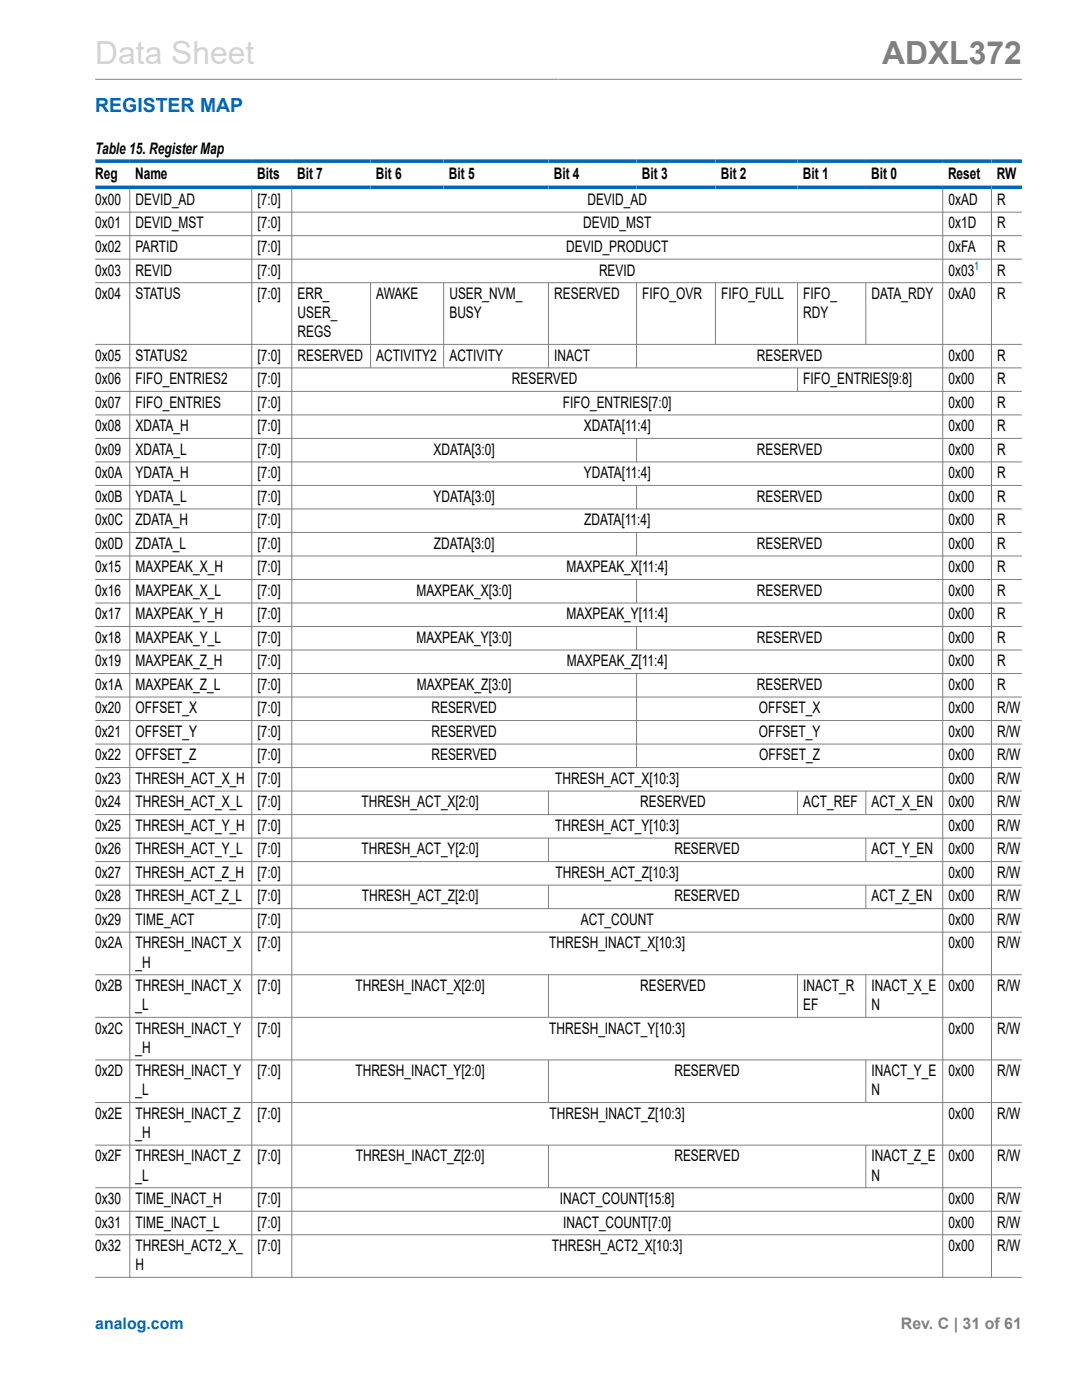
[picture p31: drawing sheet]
<svg xmlns="http://www.w3.org/2000/svg" width="216mm" height="279mm" viewBox="0 0 216 279" stroke-linecap="round" stroke-linejoin="round" font-family="sans-serif">
<defs><g id="words">
<text font-size="6.3" fill="#d3d3d3" x="19" y="12.7">Data Sheet</text>
<text font-size="6.3" fill="#808080" x="176" y="12.7">ADXL372</text>
<text font-size="3.9" fill="#0067b8" x="19" y="22.3">REGISTER MAP</text>
<g font-size="3.2">
<text x="19" y="30.8">Table 15. Register Map</text>
<text x="19" y="35.7">Reg</text>
<text x="27" y="35.7">Name</text>
<text x="51.3" y="35.7">Bits</text>
<text x="59.3" y="35.7">Bit 7</text>
<text x="75" y="35.7">Bit 6</text>
<text x="89.6" y="35.7">Bit 5</text>
<text x="110.5" y="35.7">Bit 4</text>
<text x="128.1" y="35.7">Bit 3</text>
<text x="143.8" y="35.7">Bit 2</text>
<text x="160.2" y="35.7">Bit 1</text>
<text x="173.8" y="35.7">Bit 0</text>
<text x="189.2" y="35.7">Reset</text>
<text x="198.9" y="35.7">RW</text>
<text x="19" y="40.9">0x00</text>
<text x="27" y="40.9">DEVID_AD</text>
<text x="51.4" y="40.9">[7:0]</text>
<text x="117.2" y="40.9">DEVID_AD</text>
<text x="189.3" y="40.9">0xAD</text>
<text x="199" y="40.9">R</text>
<text x="19" y="45.6">0x01</text>
<text x="27" y="45.6">DEVID_MST</text>
<text x="51.4" y="45.6">[7:0]</text>
<text x="116.4" y="45.6">DEVID_MST</text>
<text x="189.3" y="45.6">0x1D</text>
<text x="199" y="45.6">R</text>
<text x="19" y="50.3">0x02</text>
<text x="27" y="50.3">PARTID</text>
<text x="51.4" y="50.3">[7:0]</text>
<text x="113" y="50.3">DEVID_PRODUCT</text>
<text x="189.3" y="50.3">0xFA</text>
<text x="199" y="50.3">R</text>
<text x="19" y="59.7">0x04</text>
<text x="19" y="55">0x03</text>
<text x="27" y="59.7">STATUS</text>
<text x="27" y="55">REVID</text>
<text x="51.4" y="59.7">[7:0]</text>
<text x="51.4" y="55">[7:0]</text>
<text x="59.4" y="59.7">ERR_</text>
<text x="75.1" y="59.7">AWAKE</text>
<text x="89.7" y="59.7">USER_NVM_</text>
<text x="110.6" y="59.7">RESERVED</text>
<text x="119.5" y="55">REVID</text>
<text x="128.2" y="59.7">FIFO_OVR</text>
<text x="143.9" y="59.7">FIFO_FULL</text>
<text x="160.3" y="59.7">FIFO_</text>
<text x="173.9" y="59.7">DATA_RDY</text>
<text x="189.3" y="59.7">0xA0</text>
<text x="189.3" y="55">0x03</text>
<text x="199" y="55">R</text>
<text x="199" y="59.7">R</text>
<text x="59.4" y="63.5">USER_</text>
<text x="89.7" y="63.5">BUSY</text>
<text x="160.3" y="63.5">RDY</text>
<text x="19" y="72">0x05</text>
<text x="27" y="72">STATUS2</text>
<text x="51.4" y="72">[7:0]</text>
<text x="59.4" y="67.3">REGS</text>
<text x="59.4" y="72">RESERVED</text>
<text x="75.1" y="72">ACTIVITY2</text>
<text x="89.7" y="72">ACTIVITY</text>
<text x="110.6" y="72">INACT</text>
<text x="151" y="72">RESERVED</text>
<text x="189.3" y="72">0x00</text>
<text x="199" y="72">R</text>
<text x="19" y="76.7">0x06</text>
<text x="27" y="76.7">FIFO_ENTRIES2</text>
<text x="51.4" y="76.7">[7:0]</text>
<text x="102.2" y="76.7">RESERVED</text>
<text x="160.3" y="76.7">FIFO_ENTRIES[9:8]</text>
<text x="189.3" y="76.7">0x00</text>
<text x="199" y="76.7">R</text>
<text x="19" y="81.4">0x07</text>
<text x="27" y="81.4">FIFO_ENTRIES</text>
<text x="51.4" y="81.4">[7:0]</text>
<text x="112.3" y="81.4">FIFO_ENTRIES[7:0]</text>
<text x="189.3" y="81.4">0x00</text>
<text x="199" y="81.4">R</text>
<text x="19" y="86.1">0x08</text>
<text x="27" y="86.1">XDATA_H</text>
<text x="51.4" y="86.1">[7:0]</text>
<text x="116.5" y="86.1">XDATA[11:4]</text>
<text x="189.3" y="86.1">0x00</text>
<text x="199" y="86.1">R</text>
<text x="19" y="90.8">0x09</text>
<text x="19" y="95.4">0x0A</text>
<text x="27" y="90.8">XDATA_L</text>
<text x="27" y="95.4">YDATA_H</text>
<text x="51.4" y="90.8">[7:0]</text>
<text x="51.4" y="95.4">[7:0]</text>
<text x="86.5" y="90.8">XDATA[3:0]</text>
<text x="116.5" y="95.4">YDATA[11:4]</text>
<text x="151" y="90.8">RESERVED</text>
<text x="189.3" y="90.8">0x00</text>
<text x="189.3" y="95.4">0x00</text>
<text x="199" y="90.8">R</text>
<text x="199" y="95.4">R</text>
<text x="19" y="100.1">0x0B</text>
<text x="27" y="100.1">YDATA_L</text>
<text x="51.4" y="100.1">[7:0]</text>
<text x="86.5" y="100.1">YDATA[3:0]</text>
<text x="151" y="100.1">RESERVED</text>
<text x="189.3" y="100.1">0x00</text>
<text x="199" y="100.1">R</text>
<text x="19" y="104.8">0x0C</text>
<text x="27" y="104.8">ZDATA_H</text>
<text x="51.4" y="104.8">[7:0]</text>
<text x="116.5" y="104.8">ZDATA[11:4]</text>
<text x="189.3" y="104.8">0x00</text>
<text x="199" y="104.8">R</text>
<text x="19" y="109.5">0x0D</text>
<text x="27" y="109.5">ZDATA_L</text>
<text x="51.4" y="109.5">[7:0]</text>
<text x="86.6" y="109.5">ZDATA[3:0]</text>
<text x="151" y="109.5">RESERVED</text>
<text x="189.3" y="109.5">0x00</text>
<text x="199" y="109.5">R</text>
<text x="19" y="114.2">0x15</text>
<text x="19" y="118.9">0x16</text>
<text x="27" y="114.2">MAXPEAK_X_H</text>
<text x="27" y="118.9">MAXPEAK_X_L</text>
<text x="51.4" y="114.2">[7:0]</text>
<text x="51.4" y="118.9">[7:0]</text>
<text x="83.1" y="118.9">MAXPEAK_X[3:0]</text>
<text x="113.1" y="114.2">MAXPEAK_X[11:4]</text>
<text x="151" y="118.9">RESERVED</text>
<text x="189.3" y="118.9">0x00</text>
<text x="189.3" y="114.2">0x00</text>
<text x="199" y="114.2">R</text>
<text x="199" y="118.9">R</text>
<text x="19" y="123.6">0x17</text>
<text x="27" y="123.6">MAXPEAK_Y_H</text>
<text x="51.4" y="123.6">[7:0]</text>
<text x="113.1" y="123.6">MAXPEAK_Y[11:4]</text>
<text x="189.3" y="123.6">0x00</text>
<text x="199" y="123.6">R</text>
<text x="19" y="128.3">0x18</text>
<text x="27" y="128.3">MAXPEAK_Y_L</text>
<text x="51.4" y="128.3">[7:0]</text>
<text x="83.1" y="128.3">MAXPEAK_Y[3:0]</text>
<text x="151" y="128.3">RESERVED</text>
<text x="189.3" y="128.3">0x00</text>
<text x="199" y="128.3">R</text>
<text x="19" y="133">0x19</text>
<text x="19" y="137.7">0x1A</text>
<text x="27" y="133">MAXPEAK_Z_H</text>
<text x="27" y="137.7">MAXPEAK_Z_L</text>
<text x="51.4" y="133">[7:0]</text>
<text x="51.4" y="137.7">[7:0]</text>
<text x="83.2" y="137.7">MAXPEAK_Z[3:0]</text>
<text x="113.1" y="133">MAXPEAK_Z[11:4]</text>
<text x="151" y="137.7">RESERVED</text>
<text x="189.3" y="137.7">0x00</text>
<text x="189.3" y="133">0x00</text>
<text x="199" y="133">R</text>
<text x="199" y="137.7">R</text>
<text x="19" y="142.4">0x20</text>
<text x="27" y="142.4">OFFSET_X</text>
<text x="51.4" y="142.4">[7:0]</text>
<text x="86.1" y="142.4">RESERVED</text>
<text x="151.4" y="142.4">OFFSET_X</text>
<text x="189.3" y="142.4">0x00</text>
<text x="199" y="142.4">R/W</text>
<text x="19" y="147.1">0x21</text>
<text x="27" y="147.1">OFFSET_Y</text>
<text x="51.4" y="147.1">[7:0]</text>
<text x="86.1" y="147.1">RESERVED</text>
<text x="151.4" y="147.1">OFFSET_Y</text>
<text x="189.3" y="147.1">0x00</text>
<text x="199" y="147.1">R/W</text>
<text x="19" y="151.8">0x22</text>
<text x="27" y="151.8">OFFSET_Z</text>
<text x="51.4" y="151.8">[7:0]</text>
<text x="86.1" y="151.8">RESERVED</text>
<text x="151.5" y="151.8">OFFSET_Z</text>
<text x="189.3" y="151.8">0x00</text>
<text x="199" y="151.8">R/W</text>
<text x="19" y="156.4">0x23</text>
<text x="19" y="161.1">0x24</text>
<text x="27" y="156.4">THRESH_ACT_X_H</text>
<text x="27" y="161.1">THRESH_ACT_X_L</text>
<text x="51.4" y="156.4">[7:0]</text>
<text x="51.4" y="161.1">[7:0]</text>
<text x="72.1" y="161.1">THRESH_ACT_X[2:0]</text>
<text x="110.8" y="156.4">THRESH_ACT_X[10:3]</text>
<text x="127.8" y="161.1">RESERVED</text>
<text x="160.3" y="161.1">ACT_REF</text>
<text x="173.9" y="161.1">ACT_X_EN</text>
<text x="189.3" y="161.1">0x00</text>
<text x="189.3" y="156.4">0x00</text>
<text x="199" y="156.4">R/W</text>
<text x="199" y="161.1">R/W</text>
<text x="19" y="165.8">0x25</text>
<text x="27" y="165.8">THRESH_ACT_Y_H</text>
<text x="51.4" y="165.8">[7:0]</text>
<text x="110.8" y="165.8">THRESH_ACT_Y[10:3]</text>
<text x="189.3" y="165.8">0x00</text>
<text x="199" y="165.8">R/W</text>
<text x="19" y="170.5">0x26</text>
<text x="27" y="170.5">THRESH_ACT_Y_L</text>
<text x="51.4" y="170.5">[7:0]</text>
<text x="72.1" y="170.5">THRESH_ACT_Y[2:0]</text>
<text x="134.6" y="170.5">RESERVED</text>
<text x="173.9" y="170.5">ACT_Y_EN</text>
<text x="189.3" y="170.5">0x00</text>
<text x="199" y="170.5">R/W</text>
<text x="19" y="175.2">0x27</text>
<text x="19" y="179.9">0x28</text>
<text x="27" y="175.2">THRESH_ACT_Z_H</text>
<text x="27" y="179.9">THRESH_ACT_Z_L</text>
<text x="51.4" y="175.2">[7:0]</text>
<text x="51.4" y="179.9">[7:0]</text>
<text x="72.2" y="179.9">THRESH_ACT_Z[2:0]</text>
<text x="110.9" y="175.2">THRESH_ACT_Z[10:3]</text>
<text x="134.6" y="179.9">RESERVED</text>
<text x="173.9" y="179.9">ACT_Z_EN</text>
<text x="189.3" y="179.9">0x00</text>
<text x="189.3" y="175.2">0x00</text>
<text x="199" y="175.2">R/W</text>
<text x="199" y="179.9">R/W</text>
<text x="19" y="184.6">0x29</text>
<text x="27" y="184.6">TIME_ACT</text>
<text x="51.4" y="184.6">[7:0]</text>
<text x="115.9" y="184.6">ACT_COUNT</text>
<text x="189.3" y="184.6">0x00</text>
<text x="199" y="184.6">R/W</text>
<text x="19" y="189.3">0x2A</text>
<text x="27" y="189.3">THRESH_INACT_X</text>
<text x="51.4" y="189.3">[7:0]</text>
<text x="109.6" y="189.3">THRESH_INACT_X[10:3]</text>
<text x="189.3" y="189.3">0x00</text>
<text x="199" y="189.3">R/W</text>
<text x="19" y="197.8">0x2B</text>
<text x="27" y="193.1">_H</text>
<text x="27" y="197.8">THRESH_INACT_X</text>
<text x="51.4" y="197.8">[7:0]</text>
<text x="70.9" y="197.8">THRESH_INACT_X[2:0]</text>
<text x="127.8" y="197.8">RESERVED</text>
<text x="160.3" y="197.8">INACT_R</text>
<text x="173.9" y="197.8">INACT_X_E</text>
<text x="189.3" y="197.8">0x00</text>
<text x="199" y="197.8">R/W</text>
<text x="27" y="201.6">_L</text>
<text x="160.3" y="201.6">EF</text>
<text x="173.9" y="201.6">N</text>
<text x="19" y="206.3">0x2C</text>
<text x="27" y="206.3">THRESH_INACT_Y</text>
<text x="51.4" y="206.3">[7:0]</text>
<text x="109.6" y="206.3">THRESH_INACT_Y[10:3]</text>
<text x="189.3" y="206.3">0x00</text>
<text x="199" y="206.3">R/W</text>
<text x="19" y="214.8">0x2D</text>
<text x="27" y="210.1">_H</text>
<text x="27" y="214.8">THRESH_INACT_Y</text>
<text x="51.4" y="214.8">[7:0]</text>
<text x="70.9" y="214.8">THRESH_INACT_Y[2:0]</text>
<text x="134.6" y="214.8">RESERVED</text>
<text x="173.9" y="214.8">INACT_Y_E</text>
<text x="189.3" y="214.8">0x00</text>
<text x="199" y="214.8">R/W</text>
<text x="27" y="218.6">_L</text>
<text x="173.9" y="218.6">N</text>
<text x="19" y="223.3">0x2E</text>
<text x="27" y="223.3">THRESH_INACT_Z</text>
<text x="27" y="227.1">_H</text>
<text x="51.4" y="223.3">[7:0]</text>
<text x="109.7" y="223.3">THRESH_INACT_Z[10:3]</text>
<text x="189.3" y="223.3">0x00</text>
<text x="199" y="223.3">R/W</text>
<text x="19" y="231.8">0x2F</text>
<text x="27" y="231.8">THRESH_INACT_Z</text>
<text x="51.4" y="231.8">[7:0]</text>
<text x="71" y="231.8">THRESH_INACT_Z[2:0]</text>
<text x="134.6" y="231.8">RESERVED</text>
<text x="173.9" y="231.8">INACT_Z_E</text>
<text x="189.3" y="231.8">0x00</text>
<text x="199" y="231.8">R/W</text>
<text x="27" y="235.6">_L</text>
<text x="173.9" y="235.6">N</text>
<text x="19" y="240.3">0x30</text>
<text x="19" y="245">0x31</text>
<text x="27" y="240.3">TIME_INACT_H</text>
<text x="27" y="245">TIME_INACT_L</text>
<text x="51.4" y="240.3">[7:0]</text>
<text x="51.4" y="245">[7:0]</text>
<text x="111.7" y="240.3">INACT_COUNT[15:8]</text>
<text x="112.4" y="245">INACT_COUNT[7:0]</text>
<text x="189.3" y="240.3">0x00</text>
<text x="189.3" y="245">0x00</text>
<text x="199" y="240.3">R/W</text>
<text x="199" y="245">R/W</text>
<text x="19" y="249.7">0x32</text>
<text x="27" y="249.7">THRESH_ACT2_X_</text>
<text x="51.4" y="249.7">[7:0]</text>
<text x="110.1" y="249.7">THRESH_ACT2_X[10:3]</text>
<text x="189.3" y="249.7">0x00</text>
<text x="199" y="249.7">R/W</text>
<text x="27" y="253.5">H</text>
</g>
<text font-size="3.2" fill="#0067b8" x="19" y="265.3">analog.com</text>
<text font-size="3.2" fill="#808080" x="179.8" y="265.3">Rev. C | 31 of 61</text>
<text font-size="2.4" fill="#0067b8" x="194.4" y="53.9">1</text>
</g></defs>
<g fill="none" stroke="#808080" stroke-width=".2">
<path d="M19 15.8h184.9M25.9 37.7v217.3M50.2 37.7v217.3M58.2 37.7v217.3M188.1 37.7v217.3M197.8 37.7v217.3M19 42.3h184.9M19 47h184.9M19 51.7h184.9M19 56.4h184.9M73.9 56.4v17.1M88.5 56.4v17.1"/>
<path d="M109.4 56.4v17.1M127 56.4v17.1M142.8 56.4v12.4M159.1 56.4v12.4M172.8 56.4v12.4M19 68.7h184.9M19 73.4h184.9M19 78.1h184.9M159.1 73.4v4.8M19 82.8h184.9M19 87.5h184.9M19 92.2h184.9"/>
<path d="M19 96.9h184.9M127 87.5v4.8M127 96.9v4.8M19 101.6h184.9M19 106.3h184.9M19 111h184.9M19 115.6h184.9M127 106.3v4.7M127 115.6v4.8M19 120.3h184.9M19 125h184.9M19 129.7h184.9"/>
<path d="M19 134.4h184.9M19 139.1h184.9M127 125v4.8M127 134.4v18.9M19 143.8h184.9M19 148.5h184.9M19 153.2h184.9M19 157.9h184.9M109.4 157.9v4.8M159.1 157.9v4.8M172.8 157.9v4.8M19 162.6h184.9"/>
<path d="M19 167.3h184.9M19 172h184.9M19 176.6h184.9M109.4 167.3v4.7M109.4 176.6v4.8M172.8 167.3v4.7M172.8 176.6v4.8M19 181.3h184.9M19 186h184.9M19 194.5h184.9M109.4 194.5v8.6M159.1 194.5v8.6"/>
<path d="M172.8 194.5v8.6M19 203h184.9M19 211.5h184.9M109.4 211.5v8.6M172.8 211.5v8.6M19 220h184.9M19 228.5h184.9M19 237h184.9M109.4 228.5v8.6M172.8 228.5v8.6M19 241.7h184.9M19 246.4h184.9"/>
<path d="M19 254.9h184.9"/>
</g>
<path d="M19 32.2h184.9M19 37.4h184.9" fill="none" stroke="#0067b8" stroke-width=".71"/>
<use href="#words"/>
</svg>
